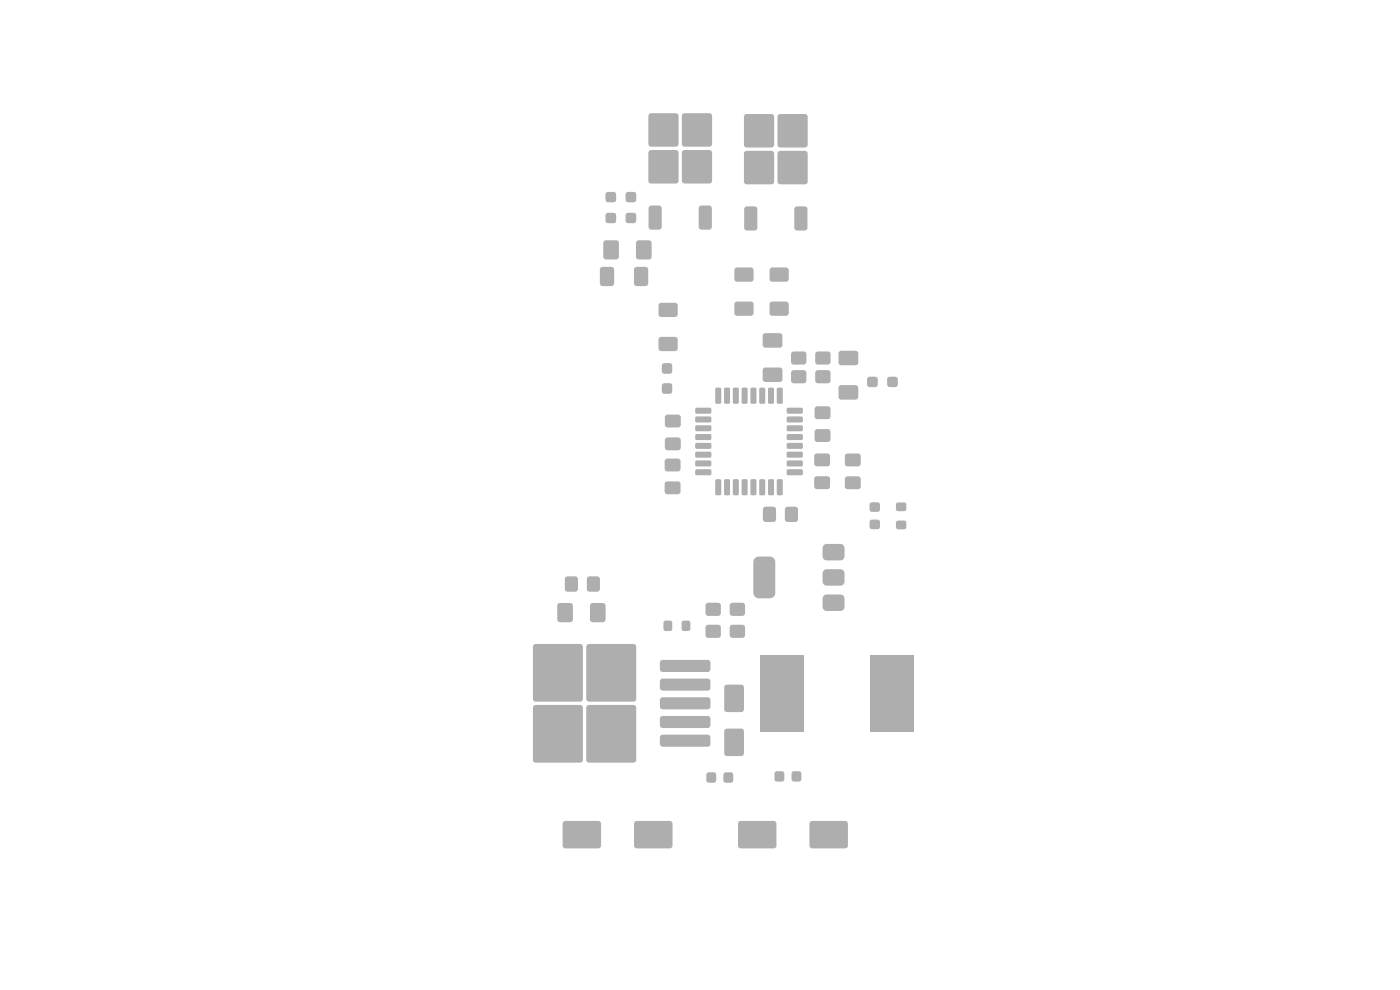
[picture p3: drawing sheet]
<svg xmlns="http://www.w3.org/2000/svg" width="297mm" height="210mm" viewBox="0 0 297 210" stroke-linecap="round" stroke-linejoin="round" font-family="sans-serif">
<g fill="#bbaaa4">
<path d="M172.9 96.4l.4-.2h2.2a.58 .58 0 0 1 .6 .6v1.5a.58 .58 0 0 1-.6 .6h-2.2a.58 .58 0 0 1-.6-.6v-1.5z"/>
<path d="M172.9 101.2l.4-.2h2.2a.58 .58 0 0 1 .6 .6v1.6a.58 .58 0 0 1-.6 .6h-2.2a.58 .58 0 0 1-.6-.6v-1.6z"/>
<path d="M140.6 81.4l.4-.1h1.1a.55 .55 0 0 1 .5 .5v1.2a.55 .55 0 0 1-.5 .6h-1.1a.55 .55 0 0 1-.6-.6v-1.2z"/>
<path d="M140.6 77.2l.4-.2h1.1a.55 .55 0 0 1 .5 .6v1.1a.55 .55 0 0 1-.5 .6h-1.1a.55 .55 0 0 1-.6-.6v-1.1z"/>
<path d="M144.7 131.8l.4-.2 1.2 .2 .2 .3v1.3l-.2 .3-.3 .2-1.3-.2-.1-.3v-1.3z"/>
<path d="M140.9 131.8l.3-.2 1.3 .2 .1 .3v1.3l-.1 .3-.4 .2-1.2-.2-.2-.3v-1.3z"/>
<path d="M156 64.1l.4-.1h2.9a.58 .58 0 0 1 .6 .5v1.9a.58 .58 0 0 1-.6 .6h-2.9a.58 .58 0 0 1-.6-.6v-1.9z"/>
<path d="M156 56.9l.4-.2h2.9a.58 .58 0 0 1 .6 .6v1.9a.58 .58 0 0 1-.6 .6h-2.9a.58 .58 0 0 1-.6-.6v-1.9z"/>
<path d="M137.7 32l.4-.2h5.3a.58 .58 0 0 1 .6 .6v5.9a.58 .58 0 0 1-.6 .6h-5.3a.58 .58 0 0 1-.6-.6v-5.9z"/>
<path d="M144.8 32l.4-.2h5.3a.58 .58 0 0 1 .6 .6v5.9a.58 .58 0 0 1-.6 .6h-5.3a.58 .58 0 0 1-.5-.6v-5.9z"/>
<path d="M137.7 24.2l.4-.2h5.3a.58 .58 0 0 1 .6 .6v5.9a.58 .58 0 0 1-.6 .6h-5.3a.58 .58 0 0 1-.6-.6v-5.9z"/>
<path d="M144.8 24.2l.4-.2h5.3a.58 .58 0 0 1 .6 .6v5.9a.58 .58 0 0 1-.6 .6h-5.3a.58 .58 0 0 1-.5-.6v-5.9z"/>
<path d="M137.8 43.8l.4-.2h1.6a.58 .58 0 0 1 .6 .6v3.9a.58 .58 0 0 1-.6 .6h-1.6a.58 .58 0 0 1-.6-.6v-3.9z"/>
<path d="M148.4 43.8l.4-.2h1.6a.58 .58 0 0 1 .6 .6v3.9a.58 .58 0 0 1-.6 .6h-1.6a.58 .58 0 0 1-.6-.6v-3.9z"/>
<path d="M188.4 80.1l.4-.2h1.1a.55 .55 0 0 1 .6 .6v1.1a.55 .55 0 0 1-.6 .5h-1.1a.55 .55 0 0 1-.6-.5v-1.1z"/>
<path d="M184.1 80.1l.4-.2h1.2a.55 .55 0 0 1 .5 .6v1.1a.55 .55 0 0 1-.5 .5h-1.2a.55 .55 0 0 1-.6-.5v-1.1z"/>
<path d="M141.2 97.4l.4-.1h2.2a.58 .58 0 0 1 .6 .6v1.5a.58 .58 0 0 1-.6 .6h-2.2a.58 .58 0 0 1-.6-.6v-1.5z"/>
<path d="M141.2 102.3l.4-.2h2.2a.58 .58 0 0 1 .6 .6v1.6a.58 .58 0 0 1-.6 .6h-2.2a.58 .58 0 0 1-.6-.6v-1.6z"/>
<path d="M128.6 40.9l.4-.2h1.2a.55 .55 0 0 1 .5 .6v1.1a.55 .55 0 0 1-.5 .5h-1.2a.55 .55 0 0 1-.6-.5v-1.1z"/>
<path d="M132.9 40.9l.4-.2h1.1a.55 .55 0 0 1 .6 .6v1.1a.55 .55 0 0 1-.6 .5h-1.1a.55 .55 0 0 1-.6-.5v-1.1z"/>
<path d="M171.9 174.3l.4-.2h7a.58 .58 0 0 1 .6 .6v4.7a.58 .58 0 0 1-.6 .6h-7a.58 .58 0 0 1-.6-.6v-4.7z"/>
<path d="M156.7 174.3l.4-.2h7a.58 .58 0 0 1 .6 .6v4.7a.58 .58 0 0 1-.6 .6h-7a.58 .58 0 0 1-.5-.6v-4.7z"/>
<path d="M150 164l.4-.2h1l.4 .2 .1 .3v1.2l-.1 .4-.4 .1h-1l-.4-.1-.2-.4v-1.2z"/>
<path d="M153.6 164l.4-.2h1l.4 .2 .2 .3v1.2l-.2 .4-.4 .1h-1l-.4-.1-.1-.4v-1.2z"/>
<path d="M119.5 174.3l.4-.2h7a.58 .58 0 0 1 .6 .6v4.7a.58 .58 0 0 1-.6 .6h-7a.58 .58 0 0 1-.5-.6v-4.7z"/>
<path d="M134.7 174.3l.4-.2h7a.58 .58 0 0 1 .6 .6v4.7a.58 .58 0 0 1-.6 .6h-7a.58 .58 0 0 1-.6-.6v-4.7z"/>
<path d="M124.7 122.4l.4-.1h1.6a.58 .58 0 0 1 .6 .5v2.1a.58 .58 0 0 1-.6 .6h-1.6a.58 .58 0 0 1-.6-.6v-2.1z"/>
<path d="M120 122.4l.4-.1h1.6a.58 .58 0 0 1 .6 .5v2.1a.58 .58 0 0 1-.6 .6h-1.6a.58 .58 0 0 1-.6-.6v-2.1z"/>
<path d="M174.7 126.5l.7-.4h2.9a.87 .87 0 0 1 .9 .9v1.7a.87 .87 0 0 1-.9 .9h-2.9a.87 .87 0 0 1-.9-.9v-1.7z"/>
<path d="M174.7 121.1l.7-.4h2.9a.87 .87 0 0 1 .9 .9v1.8a.87 .87 0 0 1-.9 .8h-2.9a.87 .87 0 0 1-.9-.8v-1.8z"/>
<path d="M160.2 118.4l.5-.3h2.6a1.17 1.17 0 0 1 1.2 1.1v6.6a1.17 1.17 0 0 1-1.2 1.1h-2.3a1.17 1.17 0 0 1-1.2-1.1v-6.6z"/>
<path d="M174.7 115.7l.7-.3h2.9a.87 .87 0 0 1 .9 .9v1.7a.87 .87 0 0 1-.9 .9h-2.9a.87 .87 0 0 1-.9-.9v-1.7z"/>
<path d="M190.2 110.6l.3-.2h1.3l.3 .2 .2 .3-.2 1.3-.3 .1h-1.3l-.3-.1-.1-.4z"/>
<path d="M190.2 106.7l.3-.1h1.3l.3 .1 .2 .3-.2 1.3-.3 .1h-1.3l-.3-.1-.1-.3z"/>
<path d="M139.9 71.6l.4-.2h2.9a.58 .58 0 0 1 .6 .6v1.9a.58 .58 0 0 1-.6 .6h-2.9a.58 .58 0 0 1-.6-.6v-1.9z"/>
<path d="M139.9 64.4l.4-.2h2.9a.58 .58 0 0 1 .6 .6v1.9a.58 .58 0 0 1-.6 .6h-2.9a.58 .58 0 0 1-.6-.6v-1.9z"/>
<path d="M124.5 149.7l.4-.2h9.5a.58 .58 0 0 1 .6 .6v11.1a.58 .58 0 0 1-.6 .6h-9.5a.58 .58 0 0 1-.5-.6v-11.1z"/>
<path d="M124.5 136.8l.4-.2h9.5a.58 .58 0 0 1 .6 .6v11.1a.58 .58 0 0 1-.6 .5h-9.5a.58 .58 0 0 1-.5-.5v-11.1z"/>
<path d="M113.2 149.7l.4-.2h9.5a.58 .58 0 0 1 .6 .6v11.1a.58 .58 0 0 1-.6 .6h-9.5a.58 .58 0 0 1-.5-.6v-11.1z"/>
<path d="M113.2 136.8l.4-.2h9.5a.58 .58 0 0 1 .6 .6v11.1a.58 .58 0 0 1-.6 .5h-9.5a.58 .58 0 0 1-.5-.5v-11.1z"/>
<path d="M140.2 156l.4-.2h9.5a.58 .58 0 0 1 .6 .6v1.4a.58 .58 0 0 1-.6 .6h-9.5a.58 .58 0 0 1-.6-.6v-1.4z"/>
<path d="M140.2 152l.4-.1h9.5a.58 .58 0 0 1 .6 .6v1.4a.58 .58 0 0 1-.6 .5h-9.5a.58 .58 0 0 1-.6-.5v-1.4z"/>
<path d="M140.2 148.1l.4-.2h9.5a.58 .58 0 0 1 .6 .6v1.4a.58 .58 0 0 1-.6 .6h-9.5a.58 .58 0 0 1-.6-.6v-1.4z"/>
<path d="M140.2 144.1l.4-.2h9.5a.58 .58 0 0 1 .6 .6v1.4a.58 .58 0 0 1-.6 .6h-9.5a.58 .58 0 0 1-.6-.6v-1.4z"/>
<path d="M140.2 140.2l.4-.2h9.5a.58 .58 0 0 1 .6 .6v1.4a.58 .58 0 0 1-.6 .5h-9.5a.58 .58 0 0 1-.6-.5v-1.4z"/>
<path d="M149.8 128l.4-.1h2.1a.58 .58 0 0 1 .6 .5v1.7a.58 .58 0 0 1-.6 .6h-2.1a.58 .58 0 0 1-.5-.6v-1.7z"/>
<path d="M149.8 132.7l.4-.2h2.1a.58 .58 0 0 1 .6 .6v1.6a.58 .58 0 0 1-.6 .6h-2.1a.58 .58 0 0 1-.5-.6v-1.6z"/>
<path d="M158 32.2l.4-.2h5.3a.58 .58 0 0 1 .5 .6v5.9a.58 .58 0 0 1-.5 .6h-5.3a.58 .58 0 0 1-.6-.6v-5.9z"/>
<path d="M165.1 32.2l.4-.2h5.3a.58 .58 0 0 1 .5 .6v5.9a.58 .58 0 0 1-.5 .6h-5.3a.58 .58 0 0 1-.6-.6v-5.9z"/>
<path d="M158 24.4l.4-.2h5.3a.58 .58 0 0 1 .5 .6v5.9a.58 .58 0 0 1-.5 .6h-5.3a.58 .58 0 0 1-.6-.6v-5.9z"/>
<path d="M165.1 24.4l.4-.2h5.3a.58 .58 0 0 1 .5 .6v5.9a.58 .58 0 0 1-.5 .6h-5.3a.58 .58 0 0 1-.6-.6v-5.9z"/>
<path d="M158 43.9l.5-.1h1.6a.58 .58 0 0 1 .6 .6v3.9a.58 .58 0 0 1-.6 .6h-1.6a.58 .58 0 0 1-.6-.6v-3.9z"/>
<path d="M168.7 43.9l.4-.1h1.6a.58 .58 0 0 1 .6 .6v3.9a.58 .58 0 0 1-.6 .6h-1.6a.58 .58 0 0 1-.6-.6v-3.9z"/>
<path d="M161.3 139h9.4v16.4h-9.4z"/>
<path d="M184.6 139h9.4v16.4h-9.4z"/>
<path d="M184.6 110.4l.4-.2h1.2l.3 .2 .2 .3v1.1l-.2 .3-.3 .2h-1.2l-.4-.2-.1-.3v-1.1z"/>
<path d="M184.6 106.7l.4-.2h1.2l.3 .2 .2 .4v1l-.2 .3-.3 .2h-1.2l-.4-.2-.1-.3v-1z"/>
<path d="M167 99.6h3.1l.2 .3v.7l-.3 .2h-2.9l-.2-.3z"/>
<path d="M167 97.8l3.1-.1 .2 .3v.8l-.3 .2-2.9-.1-.2-.3z"/>
<path d="M167 95.9l3.1-.1 .2 .3v.8l-.3 .2h-2.9l-.2-.3z"/>
<path d="M167 94h3.1l.2 .3v.7l-.3 .2h-2.9l-.2-.3z"/>
<path d="M167 92.2l3.1-.1 .2 .3v.8l-.3 .2-2.9-.1-.2-.3z"/>
<path d="M167 90.3l3.1-.1 .2 .3v.8l-.3 .2h-2.9l-.2-.3z"/>
<path d="M167 88.4h3.1l.2 .3v.7l-.3 .2h-2.9l-.2-.3z"/>
<path d="M167 86.6l3.1-.1 .2 .3v.8l-.3 .2-2.9-.1-.2-.3z"/>
<path d="M164.9 82.3l.9-.1 .2 .2 .1 2.9-.2 .3-.8 .1-.3-.2z"/>
<path d="M163 82.3l.9-.1 .3 .2v2.9l-.2 .3-.8 .1-.3-.2z"/>
<path d="M161.2 82.3l.8-.1 .3 .2v2.9l-.2 .3-.7 .1-.3-.2z"/>
<path d="M159.3 82.3l.9-.1 .3 .2v2.9l-.2 .3-.8 .1-.3-.2z"/>
<path d="M157.4 82.3l.9-.1 .3 .2v2.9l-.2 .3-.8 .1-.2-.2z"/>
<path d="M155.6 82.3l.8-.1 .3 .2v2.9l-.2 .3-.7 .1-.3-.2z"/>
<path d="M153.7 82.3l.9-.1 .3 .2v2.9l-.2 .3-.8 .1-.3-.2z"/>
<path d="M151.8 82.3l.9-.1 .3 .2v2.9l-.2 .3-.7 .1-.3-.2z"/>
<path d="M147.6 86.6l3.1-.1 .2 .3v.8l-.3 .2-2.9-.1-.2-.3z"/>
<path d="M147.6 88.4h3.1l.2 .3v.7l-.3 .2h-2.9l-.2-.3z"/>
<path d="M147.6 90.3l3.1-.1 .2 .3v.8l-.3 .2h-2.9l-.2-.3z"/>
<path d="M147.6 92.2l3.1-.1 .2 .3v.8l-.3 .2-2.9-.1-.2-.3z"/>
<path d="M147.6 94h3.1l.2 .3v.7l-.3 .2h-2.9l-.2-.3z"/>
<path d="M147.6 95.9l3.1-.1 .2 .3v.8l-.3 .2h-2.9l-.2-.3z"/>
<path d="M147.6 97.8l3.1-.1 .2 .3v.8l-.3 .2-2.9-.1-.2-.3z"/>
<path d="M147.6 99.6h3.1l.2 .3v.7l-.3 .2h-2.9l-.2-.3z"/>
<path d="M151.8 101.7l.9-.1 .3 .2v3l-.2 .2-.7 .1-.3-.2z"/>
<path d="M153.7 101.7l.9-.1 .3 .2v3l-.2 .2-.8 .1-.3-.2z"/>
<path d="M155.6 101.7l.8-.1 .3 .2v3l-.2 .2-.7 .1-.3-.2z"/>
<path d="M157.4 101.7l.9-.1 .3 .2v3l-.2 .2-.8 .1-.2-.2z"/>
<path d="M159.3 101.7l.9-.1 .3 .2v3l-.2 .2-.8 .1-.3-.2z"/>
<path d="M161.2 101.7l.8-.1 .3 .2v3l-.2 .2-.7 .1-.3-.2z"/>
<path d="M163 101.7l.9-.1 .3 .2v3l-.2 .2-.8 .1-.3-.2z"/>
<path d="M164.9 101.7l.9-.1 .2 .2 .1 3-.2 .2-.8 .1-.3-.2z"/>
<path d="M128.6 45.3l.4-.2h1.2a.55 .55 0 0 1 .5 .6v1.1a.55 .55 0 0 1-.5 .6h-1.2a.55 .55 0 0 1-.6-.6v-1.1z"/>
<path d="M132.9 45.3l.4-.2h1.1a.55 .55 0 0 1 .6 .6v1.1a.55 .55 0 0 1-.6 .6h-1.1a.55 .55 0 0 1-.6-.6v-1.1z"/>
<path d="M134.7 56.8l.4-.2h1.8a.58 .58 0 0 1 .6 .6v2.9a.58 .58 0 0 1-.6 .6h-1.8a.58 .58 0 0 1-.6-.6v-2.9z"/>
<path d="M127.4 56.8l.4-.2h1.9a.58 .58 0 0 1 .6 .6v2.9a.58 .58 0 0 1-.6 .6h-1.9a.58 .58 0 0 1-.5-.6v-2.9z"/>
<path d="M178.1 74.6l.4-.2h3a.58 .58 0 0 1 .6 .6v1.9a.58 .58 0 0 1-.6 .6h-3a.58 .58 0 0 1-.6-.6v-1.9z"/>
<path d="M178.1 81.9l.4-.2h3a.58 .58 0 0 1 .6 .6v1.9a.58 .58 0 0 1-.6 .6h-3a.58 .58 0 0 1-.6-.6v-1.9z"/>
<path d="M162 78.1l.4-.1h3a.58 .58 0 0 1 .6 .5v2a.58 .58 0 0 1-.6 .5h-3a.58 .58 0 0 1-.6-.5v-2z"/>
<path d="M162 70.8l.4-.1h3a.58 .58 0 0 1 .6 .6v1.9a.58 .58 0 0 1-.6 .6h-3a.58 .58 0 0 1-.6-.6v-1.9z"/>
<path d="M168.1 163.7l.3-.1h1.1l.4 .1 .1 .4v1.2l-.1 .4-.4 .1h-1.1l-.3-.1-.2-.4v-1.2z"/>
<path d="M164.5 163.7l.3-.1h1.1l.3 .1 .2 .4v1.2l-.2 .4-.3 .1h-1.1l-.3-.1-.2-.4v-1.2z"/>
<path d="M155 132.7l.4-.2h2.1a.58 .58 0 0 1 .6 .6v1.6a.58 .58 0 0 1-.6 .6h-2.1a.58 .58 0 0 1-.6-.6v-1.6z"/>
<path d="M155 128l.4-.1h2.1a.58 .58 0 0 1 .6 .5v1.7a.58 .58 0 0 1-.6 .6h-2.1a.58 .58 0 0 1-.6-.6v-1.7z"/>
<path d="M166.7 107.6l.4-.1h1.6a.58 .58 0 0 1 .6 .6v2.1a.58 .58 0 0 1-.6 .5h-1.6a.58 .58 0 0 1-.6-.5v-2.1z"/>
<path d="M162 107.6l.4-.1h1.7a.58 .58 0 0 1 .5 .6v2.1a.58 .58 0 0 1-.5 .5h-1.7a.58 .58 0 0 1-.6-.5v-2.1z"/>
<path d="M179.4 96.4l.4-.2h2.2a.58 .58 0 0 1 .6 .6v1.6a.58 .58 0 0 1-.6 .5h-2.2a.58 .58 0 0 1-.6-.5v-1.6z"/>
<path d="M179.4 101.2l.4-.2h2.2a.58 .58 0 0 1 .6 .6v1.6a.58 .58 0 0 1-.6 .6h-2.2a.58 .58 0 0 1-.6-.6v-1.6z"/>
<path d="M135.1 51.1l.4-.1h2.2a.58 .58 0 0 1 .5 .5v3a.58 .58 0 0 1-.5 .5h-2.2a.58 .58 0 0 1-.6-.5v-3z"/>
<path d="M128.2 51.1l.4-.1h2.1a.58 .58 0 0 1 .6 .5v3a.58 .58 0 0 1-.6 .5h-2.1a.58 .58 0 0 1-.6-.5v-3z"/>
<path d="M141.2 88.1l.4-.2h2.2a.58 .58 0 0 1 .6 .6v1.6a.58 .58 0 0 1-.6 .6h-2.2a.58 .58 0 0 1-.6-.6v-1.6z"/>
<path d="M141.2 93l.4-.2h2.2a.58 .58 0 0 1 .6 .6v1.5a.58 .58 0 0 1-.6 .6h-2.2a.58 .58 0 0 1-.6-.6v-1.5z"/>
<path d="M173 86.4l.4-.2h2.2a.58 .58 0 0 1 .6 .6v1.5a.58 .58 0 0 1-.6 .6h-2.2a.58 .58 0 0 1-.6-.6v-1.5z"/>
<path d="M173 91.2l.4-.2h2.2a.58 .58 0 0 1 .6 .6v1.6a.58 .58 0 0 1-.6 .6h-2.2a.58 .58 0 0 1-.6-.6v-1.6z"/>
<path d="M163.4 64.1l.4-.1h2.9a.58 .58 0 0 1 .6 .5v1.9a.58 .58 0 0 1-.6 .6h-2.9a.58 .58 0 0 1-.6-.6v-1.9z"/>
<path d="M163.4 56.9l.4-.2h2.9a.58 .58 0 0 1 .6 .6v1.9a.58 .58 0 0 1-.6 .6h-2.9a.58 .58 0 0 1-.6-.6v-1.9z"/>
<path d="M125.3 128.1l.4-.2h2.2a.58 .58 0 0 1 .6 .6v2.9a.58 .58 0 0 1-.6 .6h-2.2a.58 .58 0 0 1-.5-.6v-2.9z"/>
<path d="M118.4 128.1l.4-.2h2.2a.58 .58 0 0 1 .5 .6v2.9a.58 .58 0 0 1-.5 .6h-2.2a.58 .58 0 0 1-.6-.6v-2.9z"/>
<path d="M168 78.7l.4-.2h2.1a.58 .58 0 0 1 .6 .6v1.6a.58 .58 0 0 1-.6 .6h-2.1a.58 .58 0 0 1-.6-.6v-1.6z"/>
<path d="M173.1 78.7l.4-.2h2.1a.58 .58 0 0 1 .6 .6v1.6a.58 .58 0 0 1-.6 .6h-2.1a.58 .58 0 0 1-.6-.6v-1.6z"/>
<path d="M173.1 74.7l.4-.1h2.1a.58 .58 0 0 1 .6 .5v1.7a.58 .58 0 0 1-.6 .5h-2.1a.58 .58 0 0 1-.6-.5v-1.7z"/>
<path d="M168 74.7l.4-.1h2.1a.58 .58 0 0 1 .6 .5v1.7a.58 .58 0 0 1-.6 .5h-2.1a.58 .58 0 0 1-.6-.5v-1.7z"/>
<path d="M153.8 145.4l.4-.2h3a.58 .58 0 0 1 .6 .6v4.7a.58 .58 0 0 1-.6 .6h-3a.58 .58 0 0 1-.6-.6v-4.7z"/>
<path d="M153.8 154.7l.4-.1h3a.58 .58 0 0 1 .6 .5v4.7a.58 .58 0 0 1-.6 .6h-3a.58 .58 0 0 1-.6-.6v-4.7z"/>
</g>
</svg>
